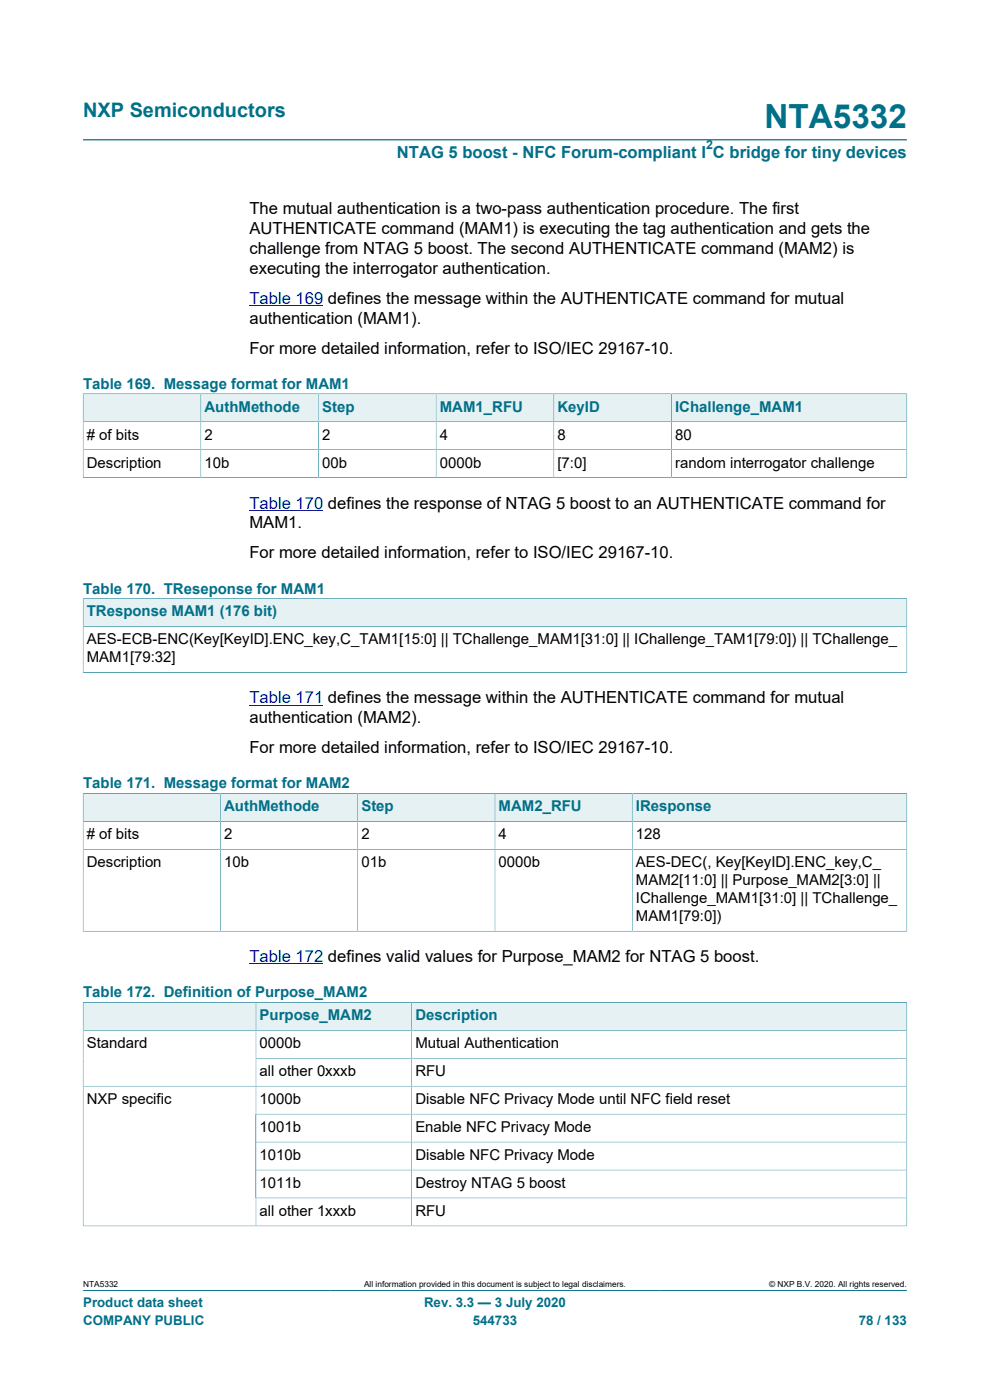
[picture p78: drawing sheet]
<svg xmlns="http://www.w3.org/2000/svg" width="210mm" height="297mm" viewBox="0 0 210 297" stroke-linecap="round" stroke-linejoin="round" font-family="sans-serif">
<defs><g id="words">
<text font-size="7.1" fill="#007088" x="162.2" y="27.2">NTA5332</text>
<text font-size="4.2" fill="#007088" x="17.6" y="24.8">NXP Semiconductors</text>
<text font-size="3.5" fill="#007088" x="84.2" y="33.5">NTAG 5 boost - NFC Forum-compliant I C bridge for tiny devices</text>
<g font-size="3.5">
<text x="52.9" y="45.4">The mutual authentication is a two-pass authentication procedure. The first</text>
<text x="52.9" y="49.6">AUTHENTICATE command (MAM1) is executing the tag authentication and gets the</text>
<text x="52.9" y="53.8">challenge from NTAG 5 boost. The second AUTHENTICATE command (MAM2) is</text>
<text x="52.9" y="58.1">executing the interrogator authentication.</text>
<text x="52.9" y="68.6">authentication (MAM1).</text>
<text x="52.9" y="75">For more detailed information, refer to ISO/IEC 29167-10.</text>
<text x="52.9" y="112.1">MAM1.</text>
<text x="52.9" y="118.5">For more detailed information, refer to ISO/IEC 29167-10.</text>
<text x="52.9" y="153.5">authentication (MAM2).</text>
<text x="52.9" y="159.8">For more detailed information, refer to ISO/IEC 29167-10.</text>
</g>
<g font-size="3.5" fill="#00f">
<text x="52.9" y="64.4">Table 169 defines the message within the AUTHENTICATE command for mutual</text>
<text x="52.9" y="107.9">Table 170 defines the response of NTAG 5 boost to an AUTHENTICATE command for</text>
<text x="52.9" y="149.2">Table 171 defines the message within the AUTHENTICATE command for mutual</text>
<text x="52.9" y="204.1">Table 172 defines valid values for Purpose_MAM2 for NTAG 5 boost.</text>
</g>
<g font-size="3.2" fill="#007088">
<text x="17.6" y="82.5">Table 169. Message format for MAM1</text>
<text x="43.4" y="87.3">AuthMethode</text>
<text x="68.3" y="87.3">Step</text>
<text x="93.3" y="87.3">MAM1_RFU</text>
<text x="118.3" y="87.3">KeyID</text>
<text x="143.2" y="87.3">IChallenge_MAM1</text>
<text x="17.6" y="125.9">Table 170. TReseponse for MAM1</text>
<text x="18.4" y="130.8">TResponse MAM1 (176 bit)</text>
<text x="17.6" y="167.3">Table 171. Message format for MAM2</text>
<text x="47.5" y="172.1">AuthMethode</text>
<text x="76.7" y="172.1">Step</text>
<text x="105.8" y="172.1">MAM2_RFU</text>
<text x="134.9" y="172.1">IResponse</text>
<text x="17.6" y="211.6">Table 172. Definition of Purpose_MAM2</text>
<text x="55.1" y="216.4">Purpose_MAM2</text>
<text x="88.1" y="216.4">Description</text>
</g>
<g font-size="3.2">
<text x="18.4" y="93.3"># of bits</text>
<text x="43.4" y="93.3">2</text>
<text x="68.3" y="93.3">2</text>
<text x="93.3" y="93.3">4</text>
<text x="118.3" y="93.3">8</text>
<text x="143.2" y="93.3">80</text>
<text x="18.4" y="99.2">Description</text>
<text x="43.4" y="99.2">10b</text>
<text x="68.3" y="99.2">00b</text>
<text x="93.3" y="99.2">0000b</text>
<text x="118.3" y="99.2">[7:0]</text>
<text x="143.2" y="99.2">random interrogator challenge</text>
<text x="18.4" y="136.7">AES-ECB-ENC(Key[KeyID].ENC_key,C_TAM1[15:0] || TChallenge_MAM1[31:0] || IChallenge_TAM1[79:0]) || TChallenge_</text>
<text x="18.4" y="140.5">MAM1[79:32]</text>
<text x="18.4" y="178.1"># of bits</text>
<text x="47.5" y="178.1">2</text>
<text x="76.7" y="178.1">2</text>
<text x="105.8" y="178.1">4</text>
<text x="134.9" y="178.1">128</text>
<text x="18.4" y="184">Description</text>
<text x="47.5" y="184">10b</text>
<text x="76.7" y="184">01b</text>
<text x="105.8" y="184">0000b</text>
<text x="134.9" y="184">AES-DEC(, Key[KeyID].ENC_key,C_</text>
<text x="134.9" y="187.8">MAM2[11:0] || Purpose_MAM2[3:0] ||</text>
<text x="134.9" y="191.6">IChallenge_MAM1[31:0] || TChallenge_</text>
<text x="134.9" y="195.4">MAM1[79:0])</text>
<text x="18.4" y="222.4">Standard</text>
<text x="55.1" y="222.4">0000b</text>
<text x="88.1" y="222.4">Mutual Authentication</text>
<text x="55.1" y="228.3">all other 0xxxb</text>
<text x="88.1" y="228.3">RFU</text>
<text x="18.4" y="234.2">NXP specific</text>
<text x="55.1" y="234.2">1000b</text>
<text x="88.1" y="234.2">Disable NFC Privacy Mode until NFC field reset</text>
<text x="55.1" y="240.1">1001b</text>
<text x="88.1" y="240.1">Enable NFC Privacy Mode</text>
<text x="55.1" y="246.1">1010b</text>
<text x="88.1" y="246.1">Disable NFC Privacy Mode</text>
<text x="55.1" y="252">1011b</text>
<text x="55.1" y="257.9">all other 1xxxb</text>
<text x="88.1" y="252">Destroy NTAG 5 boost</text>
<text x="88.1" y="257.9">RFU</text>
</g>
<g font-size="2.8" fill="#007088">
<text x="17.6" y="277.3">Product data sheet</text>
<text x="17.6" y="281">COMPANY PUBLIC</text>
<text x="90" y="277.3">Rev. 3.3 — 3 July 2020</text>
<text x="100.3" y="281">544733</text>
<text x="182.2" y="281">78 / 133</text>
</g>
<text font-size="2.6" fill="#007088" x="149.8" y="31.6">2</text>
<g font-size="1.8">
<text x="17.6" y="273.1">NTA5332</text>
<text x="77.2" y="273.1">All information provided in this document is subject to legal disclaimers.</text>
<text x="163.2" y="273.1">© NXP B.V. 2020. All rights reserved.</text>
</g>
</g></defs>
<path d="M17.6 29.7h174.8M17.6 273.8h174.8" fill="none" stroke="#007088" stroke-width=".21"/>
<path d="M52.9 64.8h15.7" fill="none" stroke="#00f" stroke-width=".21"/>
<path d="M17.7 83.6h24.8v5.8h-24.8z" fill="#e6f1f3"/>
<path d="M17.6 83.5v6h25v-6h-25" fill="none" stroke="#007088" stroke-width=".21"/>
<path d="M42.7 83.6h24.8v5.8h-24.8z" fill="#e6f1f3"/>
<path d="M42.6 83.5h25v6h-25z" fill="none" stroke="#007088" stroke-width=".21"/>
<path d="M67.6 83.6h24.8v5.8h-24.8z" fill="#e6f1f3"/>
<path d="M67.6 83.5h24.9v6h-24.9z" fill="none" stroke="#007088" stroke-width=".21"/>
<path d="M92.6 83.6h24.8v5.8h-24.8z" fill="#e6f1f3"/>
<path d="M92.5 83.5h25v6h-25z" fill="none" stroke="#007088" stroke-width=".21"/>
<path d="M117.5 83.6h24.9v5.8h-24.9z" fill="#e6f1f3"/>
<path d="M117.5 83.5h24.9v6h-24.9z" fill="none" stroke="#007088" stroke-width=".21"/>
<path d="M142.5 83.6h49.8v5.8h-49.8z" fill="#e6f1f3"/>
<path d="M17.6 95.4h174.8M42.6 89.5v11.8M67.6 89.5v11.8M92.5 89.5v11.8M117.5 89.5v11.8M192.4 83.5v17.9M192.4 89.5h-174.8v11.9M192.4 83.5h-50v17.8M17.6 101.3h174.8" fill="none" stroke="#007088" stroke-width=".21"/>
<path d="M52.9 108.2h15.7" fill="none" stroke="#00f" stroke-width=".21"/>
<path d="M17.7 127.1h174.6v5.8h-174.6z" fill="#e6f1f3"/>
<path d="M17.6 127h174.8M17.6 132.9h174.8M17.6 126.9v15.8M192.4 126.9v15.8M17.6 142.7h174.8" fill="none" stroke="#007088" stroke-width=".21"/>
<path d="M52.9 149.6h15.7" fill="none" stroke="#00f" stroke-width=".21"/>
<path d="M17.7 168.4h29v5.8h-29z" fill="#e6f1f3"/>
<path d="M17.6 168.3v6h29.2v-6h-29.2" fill="none" stroke="#007088" stroke-width=".21"/>
<path d="M46.8 168.4h29v5.8h-29z" fill="#e6f1f3"/>
<path d="M46.8 168.3h29.1v6h-29.1z" fill="none" stroke="#007088" stroke-width=".21"/>
<path d="M75.9 168.4h29v5.8h-29z" fill="#e6f1f3"/>
<path d="M75.9 168.3h29.1v6h-29.1z" fill="none" stroke="#007088" stroke-width=".21"/>
<path d="M105.1 168.4h28.9v5.8h-28.9z" fill="#e6f1f3"/>
<path d="M105 168.3h29.1v6h-29.1z" fill="none" stroke="#007088" stroke-width=".21"/>
<path d="M134.2 168.4h58.1v5.8h-58.1z" fill="#e6f1f3"/>
<path d="M46.8 174.3v23.3M75.9 174.3v23.3M105 174.3v23.3M192.4 168.3v29.3M192.4 174.3h-174.8v23.3M192.4 168.3h-58.3v29.3M17.6 197.6h174.8M17.6 180.2h174.8" fill="none" stroke="#007088" stroke-width=".21"/>
<path d="M52.9 204.5h15.7" fill="none" stroke="#00f" stroke-width=".21"/>
<path d="M17.7 212.7h36.5v5.8h-36.5z" fill="#e6f1f3"/>
<path d="M17.6 212.6v6h36.7v-5.9h-36.7" fill="none" stroke="#007088" stroke-width=".21"/>
<path d="M54.4 212.7h32.9v5.8h-32.9z" fill="#e6f1f3"/>
<path d="M54.3 212.7h33v5.9h-33z" fill="none" stroke="#007088" stroke-width=".21"/>
<path d="M87.4 212.7h104.9v5.8h-104.9z" fill="#e6f1f3"/>
<path d="M54.3 218.6v41.5M192.4 212.6v47.5M192.4 218.6h-174.8v41.5M192.4 212.7h-105.1v47.4M17.6 230.4h174.8M54.3 224.5h138.1M54.3 236.4h138.1M54.3 242.3h138.1M54.3 248.2h138.1M54.3 254.1h138.1M192.4 260.1h-174.8" fill="none" stroke="#007088" stroke-width=".21"/>
<use href="#words"/>
</svg>
